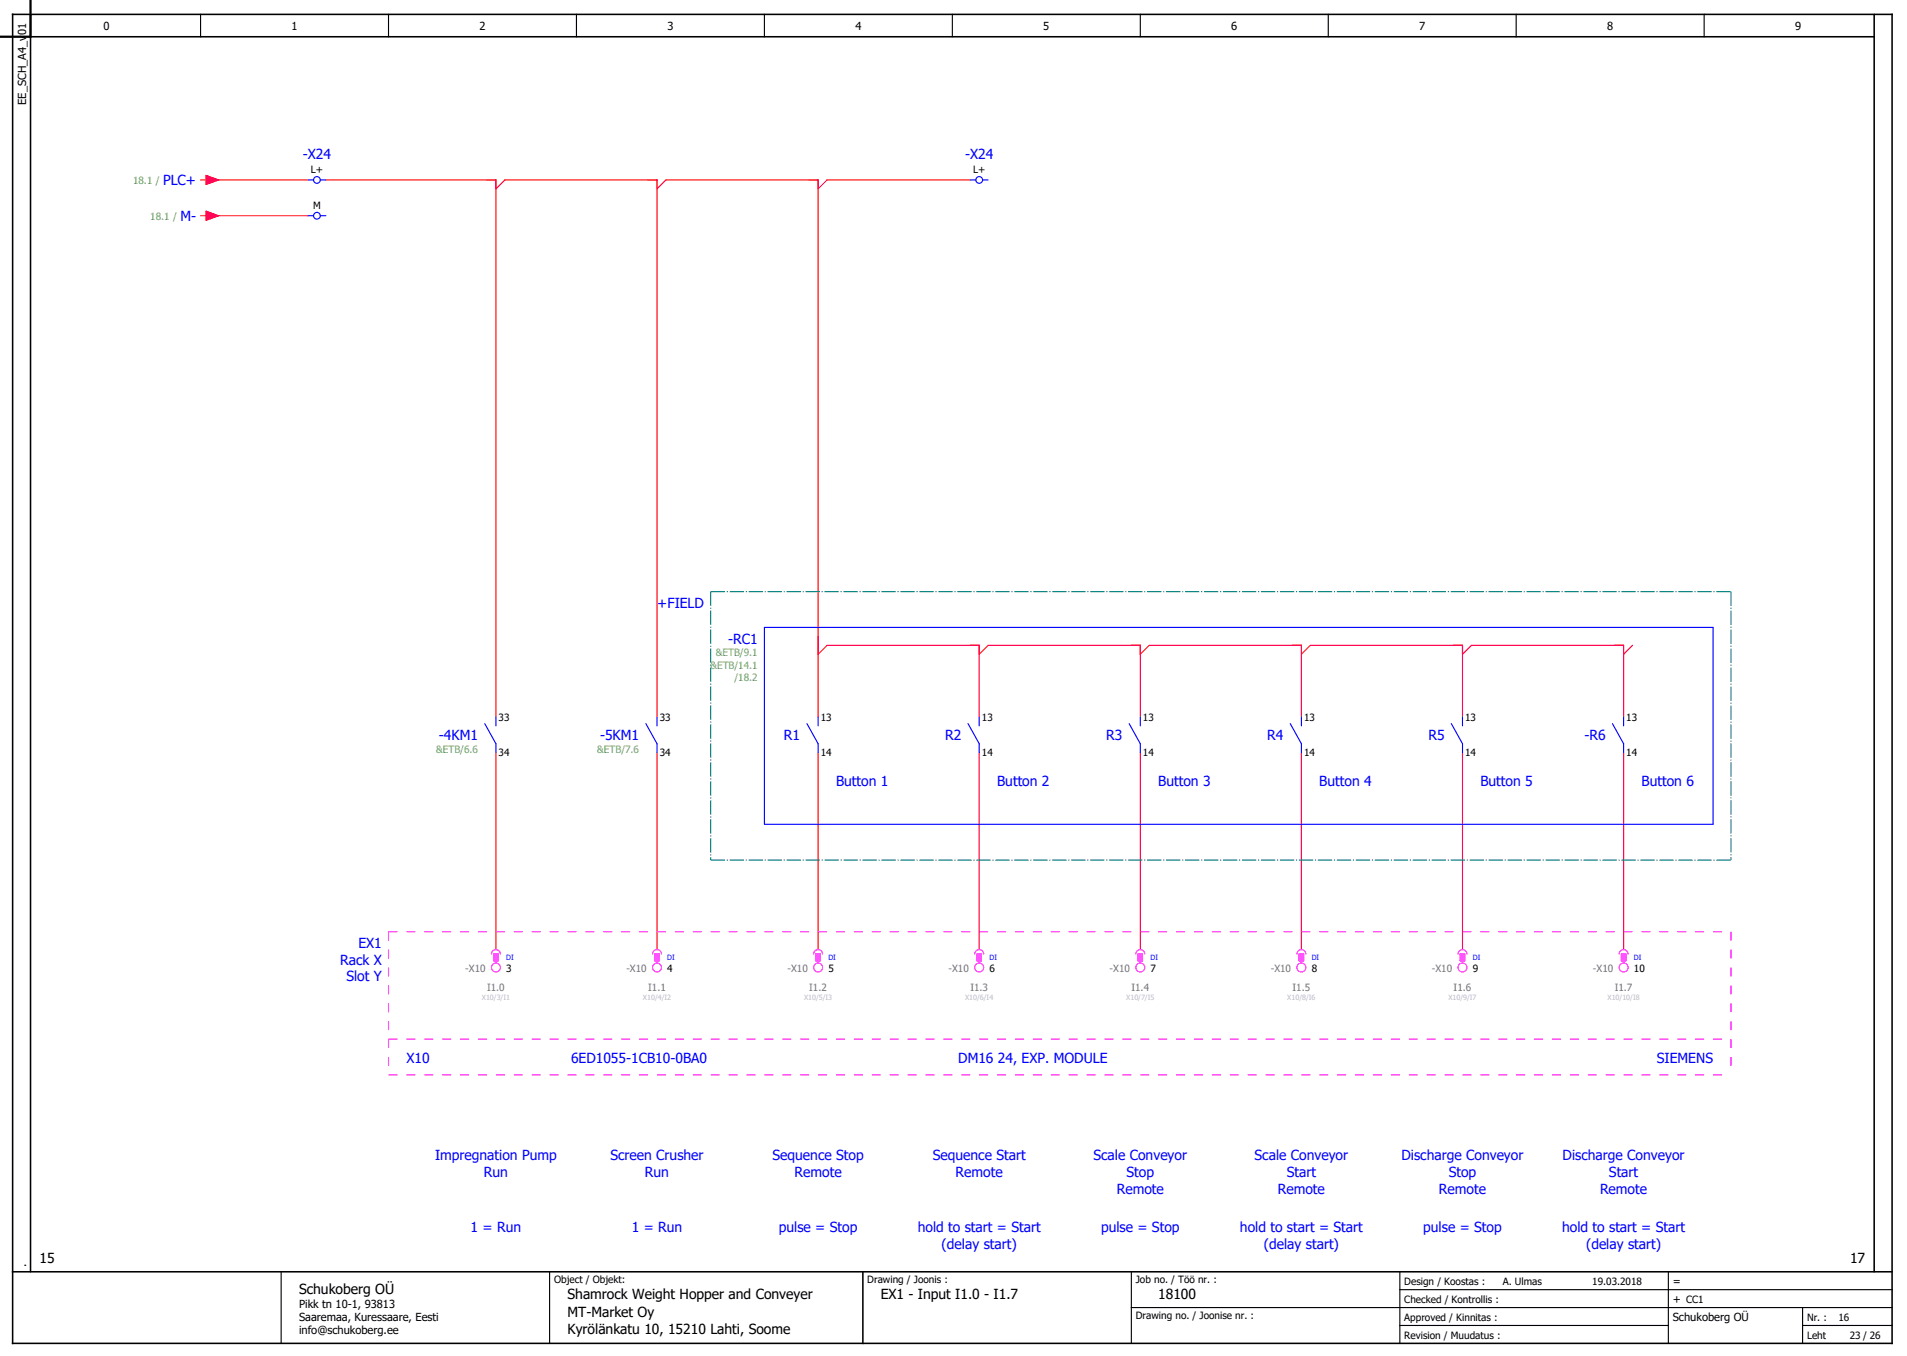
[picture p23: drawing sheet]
<svg xmlns="http://www.w3.org/2000/svg" width="426mm" height="303mm" viewBox="0 0 426 303" stroke-linecap="round" stroke-linejoin="round" font-family="sans-serif">
<defs><g id="words">
<g font-size="3.1" fill="#00f">
<text x="67.7" y="35.6">-X24</text>
<text x="215.7" y="35.6">-X24</text>
<text x="36.4" y="41.4">PLC+</text>
<text x="40.3" y="49.4">M-</text>
<text x="146.9" y="135.8">+FIELD</text>
<text x="162.7" y="143.8">-RC1</text>
<text x="98.1" y="165.4">-4KM1</text>
<text x="134.1" y="165.4">-5KM1</text>
<text x="175.2" y="165.4">R1</text>
<text x="211.2" y="165.4">R2</text>
<text x="247.2" y="165.4">R3</text>
<text x="283.2" y="165.4">R4</text>
<text x="319.2" y="165.4">R5</text>
<text x="354.1" y="165.4">-R6</text>
<text x="186.8" y="175.6">Button 1</text>
<text x="222.8" y="175.6">Button 2</text>
<text x="258.8" y="175.6">Button 3</text>
<text x="294.8" y="175.6">Button 4</text>
<text x="330.8" y="175.6">Button 5</text>
<text x="366.8" y="175.6">Button 6</text>
<text x="76" y="215.6">Rack X</text>
<text x="80.1" y="211.8">EX1</text>
<text x="77.4" y="219.3">Slot Y</text>
<text x="90.8" y="237.4">X10</text>
<text x="127.6" y="237.4">6ED1055-1CB10-0BA0</text>
<text x="214.1" y="237.4">DM16 24, EXP. MODULE</text>
<text x="370.3" y="237.4">SIEMENS</text>
<text x="97.2" y="259.3">Impregnation Pump</text>
<text x="108.1" y="263.1">Run</text>
<text x="136.4" y="259.3">Screen Crusher</text>
<text x="144.1" y="263.1">Run</text>
<text x="172.6" y="259.3">Sequence Stop</text>
<text x="177.6" y="263.1">Remote</text>
<text x="208.4" y="259.3">Sequence Start</text>
<text x="213.6" y="263.1">Remote</text>
<text x="244.4" y="259.3">Scale Conveyor</text>
<text x="251.7" y="263.1">Stop</text>
<text x="280.4" y="259.3">Scale Conveyor</text>
<text x="287.5" y="263.1">Start</text>
<text x="313.2" y="259.3">Discharge Conveyor</text>
<text x="323.7" y="263.1">Stop</text>
<text x="349.2" y="259.3">Discharge Conveyor</text>
<text x="359.5" y="263.1">Start</text>
<text x="249.6" y="266.8">Remote</text>
<text x="285.6" y="266.8">Remote</text>
<text x="321.6" y="266.8">Remote</text>
<text x="357.6" y="266.8">Remote</text>
<text x="105.2" y="275.3">1 = Run</text>
<text x="141.2" y="275.3">1 = Run</text>
<text x="174" y="275.3">pulse = Stop</text>
<text x="205.1" y="275.3">hold to start = Start</text>
<text x="246" y="275.3">pulse = Stop</text>
<text x="277.1" y="275.3">hold to start = Start</text>
<text x="318" y="275.3">pulse = Stop</text>
<text x="349.1" y="275.3">hold to start = Start</text>
<text x="210.4" y="279.1">(delay start)</text>
<text x="282.4" y="279.1">(delay start)</text>
<text x="354.4" y="279.1">(delay start)</text>
</g>
<g font-size="3.1">
<text x="8.8" y="282.2">15</text>
<text x="413.4" y="282.2">17</text>
<text x="66.8" y="289.2">Schukoberg OÜ</text>
<text x="126.8" y="290.2">Shamrock Weight Hopper and Conveyer</text>
<text x="196.8" y="290.2">EX1 - Input I1.0 - I1.7</text>
<text x="258.8" y="290.2">18100</text>
<text x="126.8" y="294.2">MT-Market Oy</text>
<text x="126.8" y="298.2">Kyrölänkatu 10, 15210 Lahti, Soome</text>
</g>
<g font-size="2.5">
<text x="23.1" y="6.7">0</text>
<text x="65.1" y="6.7">1</text>
<text x="107.1" y="6.7">2</text>
<text x="149.1" y="6.7">3</text>
<text x="191.1" y="6.7">4</text>
<text x="233.1" y="6.7">5</text>
<text x="275.1" y="6.7">6</text>
<text x="317.1" y="6.7">7</text>
<text x="359.1" y="6.7">8</text>
<text x="401.1" y="6.7">9</text>
<text x="5.8" y="23.4" transform="rotate(-90 5.8 23.4)">EE_SCH_A4_v01</text>
<text x="5.8" y="283.2" transform="rotate(-90 5.8 283.2)">.</text>
<text x="373.8" y="287.2">=</text>
<text x="66.8" y="292.2">Pikk tn 10-1, 93813</text>
<text x="373.8" y="291.2">+ CC1</text>
<text x="66.8" y="295.2">Saaremaa, Kuressaare, Eesti</text>
<text x="66.8" y="298.2">info@schukoberg.ee</text>
<text x="373.8" y="295.2">Schukoberg OÜ</text>
</g>
<g font-size="2.2" fill="#7ca552">
<text x="29.7" y="41.1">18.1 /</text>
<text x="33.6" y="49.1">18.1 /</text>
<text x="158.7" y="149.4">&amp;ETB/14.1</text>
<text x="160" y="146.7">&amp;ETB/9.1</text>
<text x="164.1" y="152.1">/18.2</text>
<text x="97.5" y="168.3">&amp;ETB/6.6</text>
<text x="133.5" y="168.3">&amp;ETB/7.6</text>
</g>
<g font-size="2.2">
<text x="69.5" y="38.8">L+</text>
<text x="217.5" y="38.8">L+</text>
<text x="70" y="46.8">M</text>
<text x="111.4" y="161.2">33</text>
<text x="147.4" y="161.2">33</text>
<text x="183.4" y="161.2">13</text>
<text x="219.4" y="161.2">13</text>
<text x="255.4" y="161.2">13</text>
<text x="291.4" y="161.2">13</text>
<text x="327.4" y="161.2">13</text>
<text x="363.4" y="161.2">13</text>
<text x="111.4" y="169.1">34</text>
<text x="147.4" y="169.1">34</text>
<text x="183.4" y="169.1">14</text>
<text x="219.4" y="169.1">14</text>
<text x="255.4" y="169.1">14</text>
<text x="291.4" y="169.1">14</text>
<text x="327.4" y="169.1">14</text>
<text x="363.4" y="169.1">14</text>
<text x="113.1" y="217.2">3</text>
<text x="149.1" y="217.2">4</text>
<text x="185.1" y="217.2">5</text>
<text x="221.1" y="217.2">6</text>
<text x="257.1" y="217.2">7</text>
<text x="293.1" y="217.2">8</text>
<text x="329.1" y="217.2">9</text>
<text x="365.1" y="217.2">10</text>
<text x="123.8" y="286.8">Object / Objekt:</text>
<text x="193.8" y="286.8">Drawing / Joonis :</text>
<text x="253.8" y="286.8">Job no. / Töö nr. :</text>
<text x="313.8" y="287.2">Design / Koostas :</text>
<text x="335.8" y="287.2">A. Ulmas</text>
<text x="355.8" y="287.2">19.03.2018</text>
<text x="313.8" y="291.2">Checked / Kontrollis :</text>
<text x="253.8" y="294.8">Drawing no. / Joonise nr. :</text>
<text x="313.8" y="295.2">Approved / Kinnitas :</text>
<text x="313.8" y="299.2">Revision / Muudatus :</text>
<text x="403.8" y="295.2">Nr. :</text>
<text x="403.8" y="299.2">Leht</text>
<text x="410.8" y="295.2">16</text>
<text x="413.4" y="299.2">23 / 26</text>
</g>
<g font-size="2.2" fill="#767676">
<text x="104" y="217.2">-X10</text>
<text x="108.8" y="221.5">I1.0</text>
<text x="140" y="217.2">-X10</text>
<text x="144.8" y="221.5">I1.1</text>
<text x="176" y="217.2">-X10</text>
<text x="180.8" y="221.5">I1.2</text>
<text x="212" y="217.2">-X10</text>
<text x="216.8" y="221.5">I1.3</text>
<text x="248" y="217.2">-X10</text>
<text x="252.8" y="221.5">I1.4</text>
<text x="284" y="217.2">-X10</text>
<text x="288.8" y="221.5">I1.5</text>
<text x="320" y="217.2">-X10</text>
<text x="324.8" y="221.5">I1.6</text>
<text x="356" y="217.2">-X10</text>
<text x="360.8" y="221.5">I1.7</text>
</g>
<g font-size="1.6" fill="#00f">
<text x="113.1" y="214.6">DI</text>
<text x="149.1" y="214.6">DI</text>
<text x="185.1" y="214.6">DI</text>
<text x="221.1" y="214.6">DI</text>
<text x="257.1" y="214.6">DI</text>
<text x="293.1" y="214.6">DI</text>
<text x="329.1" y="214.6">DI</text>
<text x="365.1" y="214.6">DI</text>
</g>
<g font-size="1.6" fill="#bfbfbf">
<text x="107.7" y="223.5">X10/3/I1</text>
<text x="143.7" y="223.5">X10/4/I2</text>
<text x="179.7" y="223.5">X10/5/I3</text>
<text x="215.7" y="223.5">X10/6/I4</text>
<text x="251.7" y="223.5">X10/7/I5</text>
<text x="287.7" y="223.5">X10/8/I6</text>
<text x="323.7" y="223.5">X10/9/I7</text>
<text x="359.2" y="223.5">X10/10/I8</text>
</g>
</g></defs>
<g fill="none" stroke="#000" stroke-width=".25">
<path d="M44.8 3.2v5M86.8 3.2v5M128.8 3.2v5M170.8 3.2v5M212.8 3.2v5M254.8 3.2v5M296.8 3.2v5M338.8 3.2v5M380.8 3.2v5M62.8 284.2v16M122.8 284.2v16M252.8 292.2h170"/>
<path d="M252.8 284.2v16M312.8 296.2h60M312.8 284.2v16M312.8 288.2h110M372.8 284.2v16M402.8 296.2h20M402.8 292.2v8"/>
</g>
<path d="M2.8 3.2h420v297h-420zM6.8 8.2h412M6.8 3.2v281M418.8 3.2v281M2.8 284.2h420M192.8 284.2v16" fill="none" stroke="#000" stroke-width=".35"/>
<g fill="none" stroke="#f00" stroke-width=".25">
<path d="M46.1 39.2l2.7 1-2.7 1zM44.8 40.2h1.3M44.8 48.2h1.3M46.1 47.2l2.7 1-2.7 1zM46.8 40.2h22M46.8 48.2h22M72.8 40.2h38v120M110.8 42.2l2-2h34v120M146.8 42.2l2-2h34v120M216.8 40.2h-32l-2 2M182.8 146.2l2-2h34v16M218.8 146.2l2-2h34v16"/>
<path d="M254.8 146.2l2-2h34v16M290.8 146.2l2-2h34v16M326.8 146.2l2-2h34v16M364.8 144.2l-2 2M110.8 168.2v44M146.8 168.2v44M182.8 168.2v44M218.8 168.2v44M254.8 168.2v44M290.8 168.2v44M326.8 168.2v44M362.8 168.2v44"/>
</g>
<path d="M86.8 208.2h300M86.8 208.2v32M386.8 208.2v32M86.8 232.2h300M86.8 240.2h300" fill="none" stroke="#f0f" stroke-width=".25" stroke-dasharray="2 2" stroke-linecap="butt"/>
<g fill="none" stroke="#f0f" stroke-width=".25">
<path d="M109.8 213.2a1 1 0 0 1 1-1 1 1 0 0 1 1 1M110.3 213.2h1v1.5h-1zM110.8 214.7v.5M145.8 213.2a1 1 0 0 1 1-1 1 1 0 0 1 1 1M146.3 213.2h1v1.5h-1zM146.8 214.7v.5M181.8 213.2a1 1 0 0 1 1-1 1 1 0 0 1 1 1M182.3 213.2h1v1.5h-1zM182.8 214.7v.5M217.8 213.2a1 1 0 0 1 1-1 1 1 0 0 1 1 1M218.3 213.2h1v1.5h-1zM218.8 214.7v.5"/>
<path d="M253.8 213.2a1 1 0 0 1 1-1 1 1 0 0 1 1 1M254.3 213.2h1v1.5h-1zM254.8 214.7v.5M289.8 213.2a1 1 0 0 1 1-1 1 1 0 0 1 1 1M290.3 213.2h1v1.5h-1zM290.8 214.7v.5M325.8 213.2a1 1 0 0 1 1-1 1 1 0 0 1 1 1M326.3 213.2h1v1.5h-1zM326.8 214.7v.5M361.8 213.2a1 1 0 0 1 1-1 1 1 0 0 1 1 1M362.3 213.2h1v1.5h-1zM362.8 214.7v.5"/>
<circle cx="110.8" cy="216.2" r="1"/>
<circle cx="146.8" cy="216.2" r="1"/>
<circle cx="182.8" cy="216.2" r="1"/>
<circle cx="218.8" cy="216.2" r="1"/>
<circle cx="254.8" cy="216.2" r="1"/>
<circle cx="290.8" cy="216.2" r="1"/>
<circle cx="326.8" cy="216.2" r="1"/>
<circle cx="362.8" cy="216.2" r="1"/>
</g>
<g fill="#f0f" stroke="#f0f" stroke-width=".22">
<path d="M290.3 213.2h1v1.5h-1z"/>
<path d="M182.3 213.2h1v1.5h-1z"/>
<path d="M218.3 213.2h1v1.5h-1z"/>
<path d="M254.3 213.2h1v1.5h-1z"/>
<path d="M110.3 213.2h1v1.5h-1z"/>
<path d="M146.3 213.2h1v1.5h-1z"/>
<path d="M362.3 213.2h1v1.5h-1z"/>
<path d="M326.3 213.2h1v1.5h-1z"/>
</g>
<path d="M6.8 -.1v8.3h-6.9" fill="none" stroke="#000" stroke-width=".5"/>
<g fill="none" stroke="#00f" stroke-width=".25">
<path d="M68.8 40.2h1.3M68.8 48.2h1.3M71.6 40.2h1.2M71.6 48.2h1.2M216.8 40.2h1.3M219.6 40.2h1.2M170.8 140.2h212v44h-212zM108.3 161.7l2.5 4.5v2M110.8 160.2v2M144.3 161.7l2.5 4.5v2M146.8 160.2v2M180.3 161.7l2.5 4.5v2"/>
<path d="M182.8 160.2v2M216.3 161.7l2.5 4.5v2M218.8 160.2v2M252.3 161.7l2.5 4.5v2M254.8 160.2v2M288.3 161.7l2.5 4.5v2M290.8 160.2v2M324.3 161.7l2.5 4.5v2M326.8 160.2v2M360.3 161.7l2.5 4.5v2M362.8 160.2v2"/>
<circle cx="70.8" cy="40.2" r=".75"/>
<circle cx="70.8" cy="48.2" r=".75"/>
<circle cx="218.8" cy="40.2" r=".75"/>
</g>
<path d="M158.8 132.2h228M158.8 132.2v60M386.8 132.2v60M158.8 192.2h228" fill="none" stroke="#007f7f" stroke-width=".25" stroke-dasharray="3.2 .4 .3 .4" stroke-linecap="butt"/>
<g fill="#f00" stroke="#f00" stroke-width=".22">
<path d="M46.1 39.2l2.7 1-2.7 1z"/>
<path d="M46.1 47.2l2.7 1-2.7 1z"/>
</g>
<use href="#words"/>
</svg>
